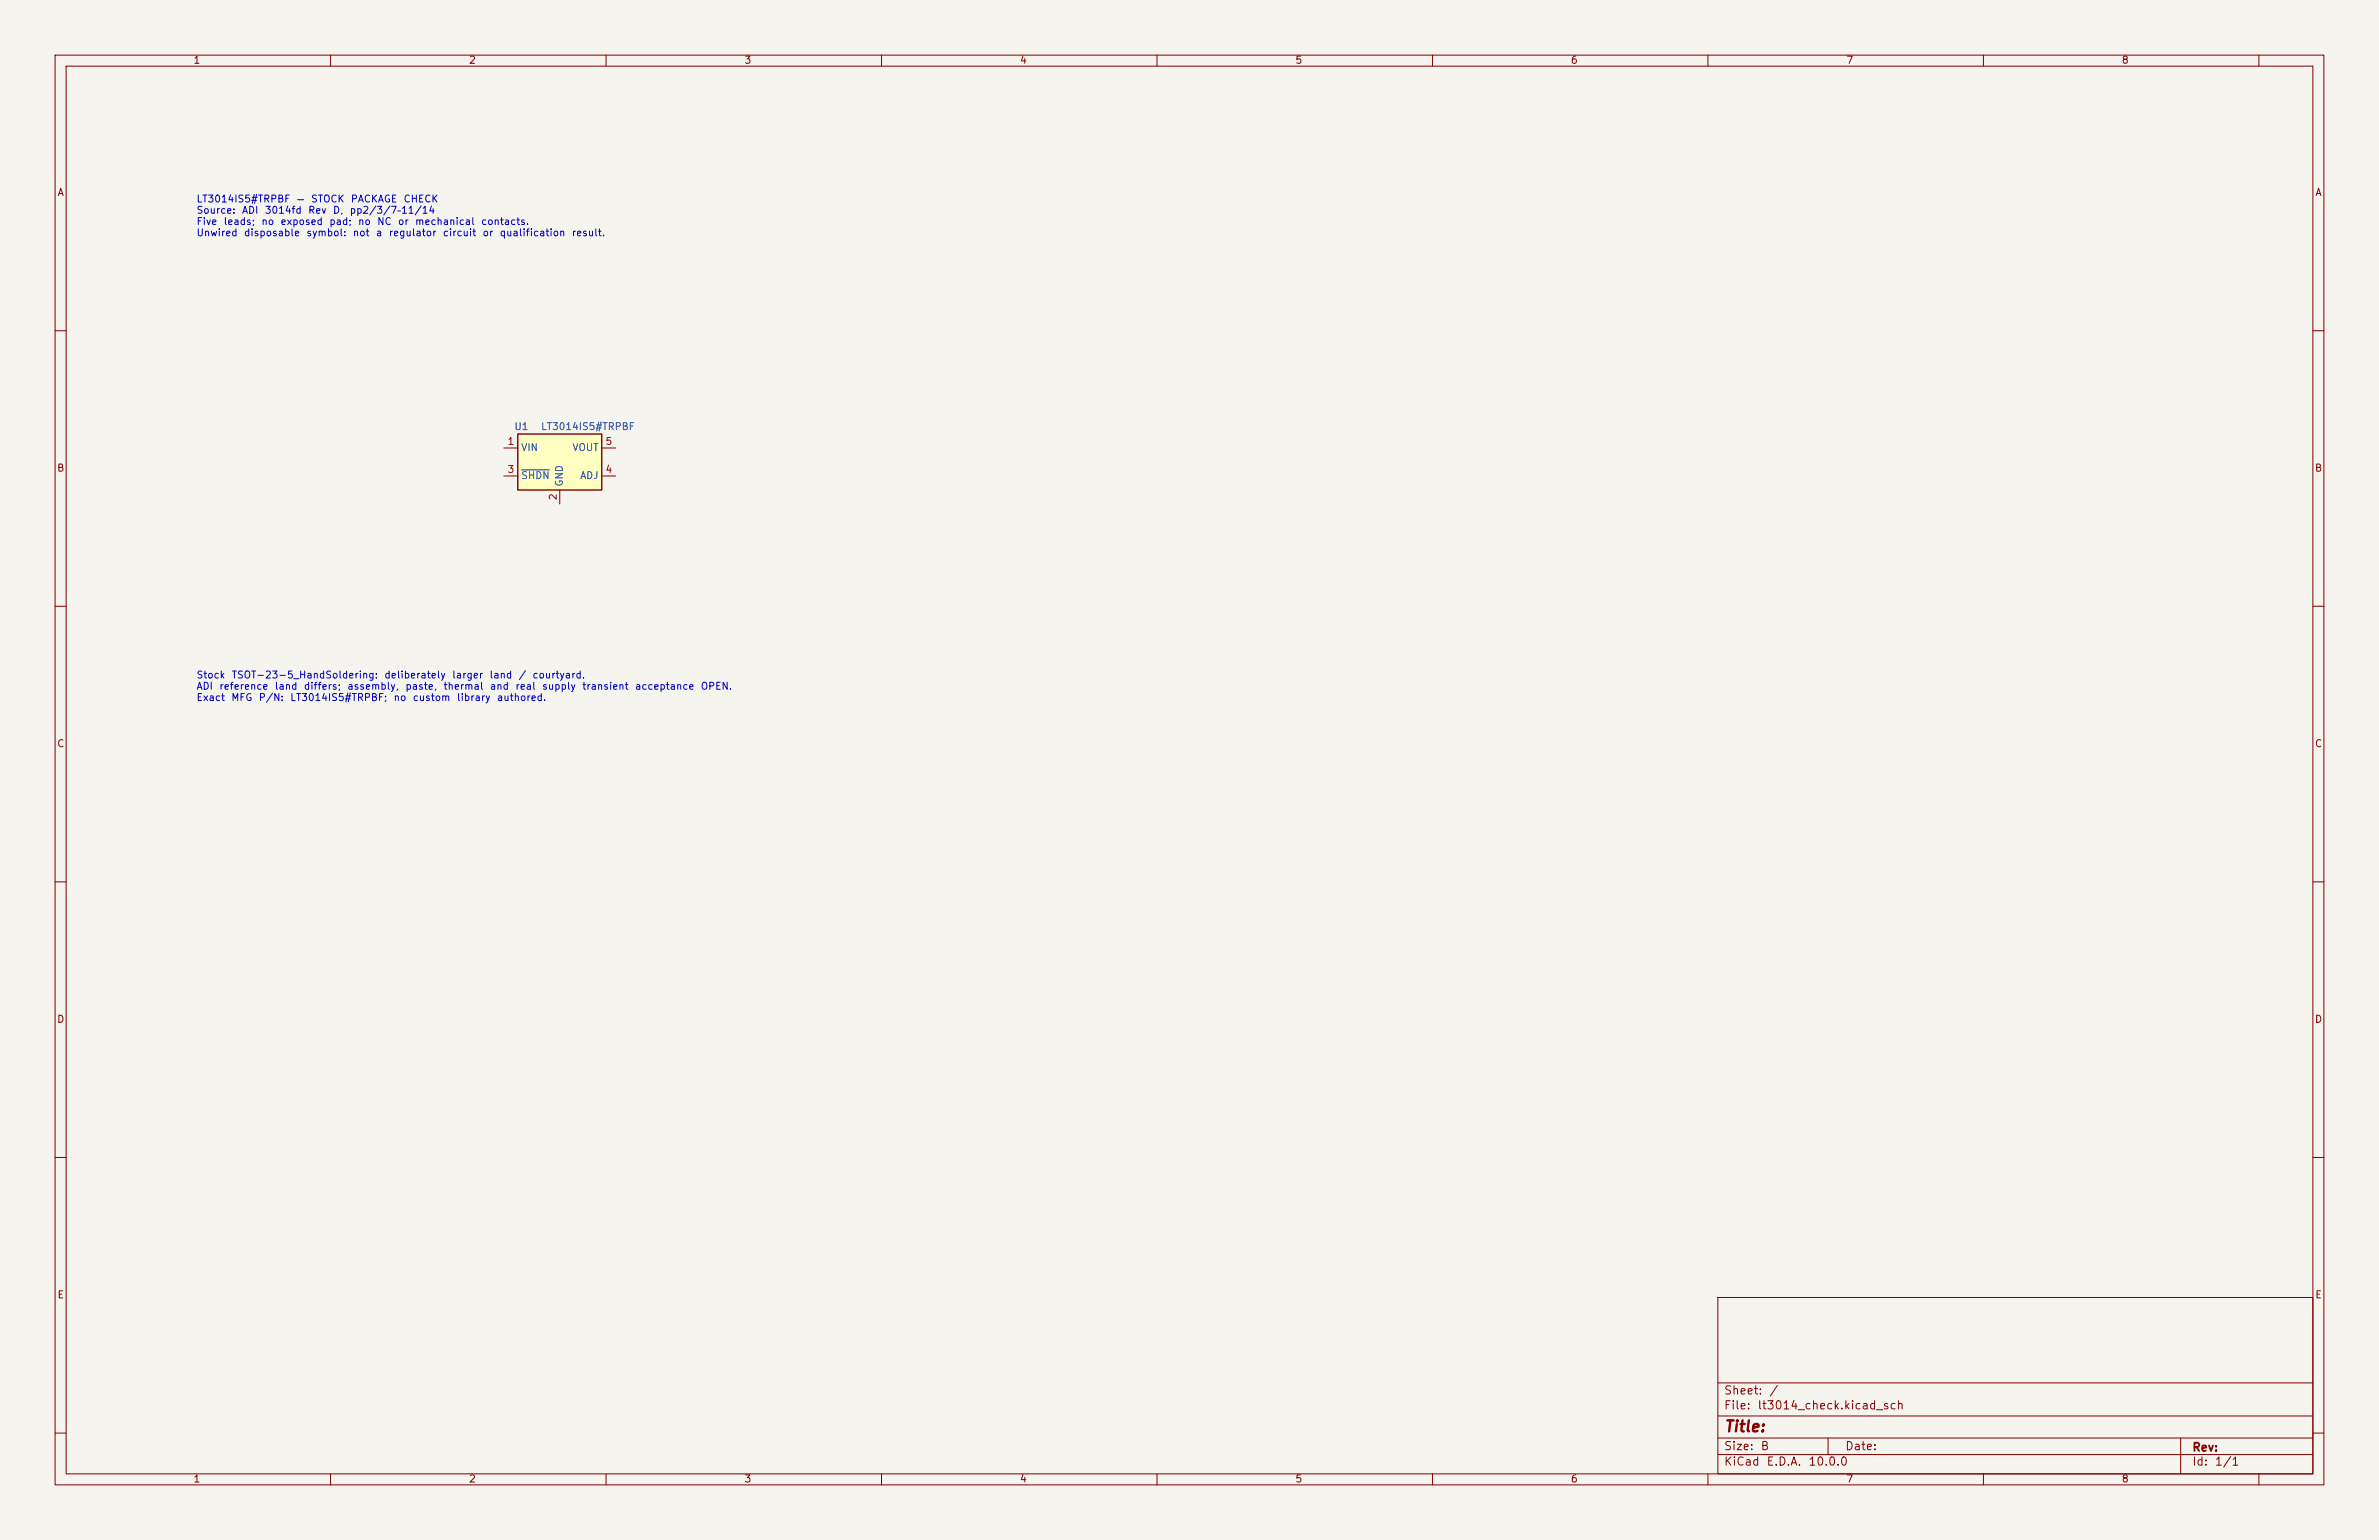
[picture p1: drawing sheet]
<svg xmlns="http://www.w3.org/2000/svg" width="432mm" height="279mm" viewBox="0 0 432 279" stroke-linecap="round" stroke-linejoin="round" font-family="sans-serif">
<defs><g id="words">
<text font-size="2" fill="#840000" x="312.8" y="260.3">Title:</text>
<g font-size="1.5" fill="#840000">
<text x="312.8" y="256.1">File:</text>
<text x="312.8" y="253.4">Sheet:</text>
<text x="318.9" y="256.1">lt3014_check.kicad_sch</text>
<text x="321" y="253.4">/</text>
<text x="312.8" y="263.5">Size:</text>
<text x="319.5" y="263.5">B</text>
<text x="334.8" y="263.5">Date:</text>
<text x="397.8" y="263.7">Rev:</text>
<text x="312.8" y="266.3">KiCad</text>
<text x="320.5" y="266.3">E.D.A.</text>
<text x="328.1" y="266.3">10.0.0</text>
<text x="397.8" y="266.3">Id:</text>
<text x="401.9" y="266.3">1/1</text>
</g>
<g font-size="1.3" fill="#840000">
<text x="35" y="11.9">1</text>
<text x="85" y="11.9">2</text>
<text x="135" y="11.9">3</text>
<text x="185" y="11.9">4</text>
<text x="235" y="11.9">5</text>
<text x="285" y="11.9">6</text>
<text x="335" y="11.9">7</text>
<text x="385" y="11.9">8</text>
<text x="10.3" y="35.9">A</text>
<text x="420.1" y="35.9">A</text>
<text x="10.3" y="85.9">B</text>
<text x="420.1" y="85.9">B</text>
<text x="10.3" y="135.9">C</text>
<text x="420.1" y="135.9">C</text>
<text x="10.3" y="185.9">D</text>
<text x="420.1" y="185.9">D</text>
<text x="10.3" y="235.9">E</text>
<text x="420.1" y="235.9">E</text>
<text x="35" y="269.3">1</text>
<text x="85" y="269.3">2</text>
<text x="135" y="269.3">3</text>
<text x="185" y="269.3">4</text>
<text x="235" y="269.3">5</text>
<text x="285" y="269.3">6</text>
<text x="335" y="269.3">7</text>
<text x="385" y="269.3">8</text>
</g>
<g font-size="1.3" fill="#0000c2">
<text x="35.6" y="37">LT3014IS5#TRPBF</text>
<text x="35.6" y="39.1">Source:</text>
<text x="35.6" y="41.1">Five</text>
<text x="40.5" y="41.1">leads;</text>
<text x="43.8" y="39.1">ADI</text>
<text x="47.3" y="41.1">no</text>
<text x="47.9" y="39.1">3014fd</text>
<text x="50.8" y="41.1">exposed</text>
<text x="53.7" y="37">—</text>
<text x="55.8" y="39.1">Rev</text>
<text x="56.3" y="37">STOCK</text>
<text x="59.7" y="41.1">pad;</text>
<text x="60.3" y="39.1">D,</text>
<text x="63.4" y="39.1">pp2/3/7–11/14</text>
<text x="63.6" y="37">PACKAGE</text>
<text x="64.9" y="41.1">no</text>
<text x="68.3" y="41.1">NC</text>
<text x="72.1" y="41.1">or</text>
<text x="73.1" y="37">CHECK</text>
<text x="75.2" y="41.1">mechanical</text>
<text x="87.2" y="41.1">contacts.</text>
<text x="35.6" y="43.2">Unwired</text>
<text x="44.2" y="43.2">disposable</text>
<text x="55.5" y="43.2">symbol:</text>
<text x="63.9" y="43.2">not</text>
<text x="68.1" y="43.2">a</text>
<text x="70.4" y="43.2">regulator</text>
<text x="80.3" y="43.2">circuit</text>
<text x="87.5" y="43.2">or</text>
<text x="90.6" y="43.2">qualification</text>
<text x="103.7" y="43.2">result.</text>
<text x="35.6" y="123.4">Stock</text>
<text x="35.6" y="125.4">ADI</text>
<text x="39.7" y="125.4">reference</text>
<text x="41.9" y="123.4">TSOT-23-5_HandSoldering:</text>
<text x="49.8" y="125.4">land</text>
<text x="55" y="125.4">differs;</text>
<text x="62.9" y="125.4">assembly,</text>
<text x="69.7" y="123.4">deliberately</text>
<text x="73.5" y="125.4">paste,</text>
<text x="80.4" y="125.4">thermal</text>
<text x="81.9" y="123.4">larger</text>
<text x="88.7" y="123.4">land</text>
<text x="88.8" y="125.4">and</text>
<text x="93.4" y="125.4">real</text>
<text x="94" y="123.4">/</text>
<text x="96.5" y="123.4">courtyard.</text>
<text x="98.3" y="125.4">supply</text>
<text x="105.6" y="125.4">transient</text>
<text x="115.1" y="125.4">acceptance</text>
<text x="127.1" y="125.4">OPEN.</text>
<text x="35.6" y="127.5">Exact</text>
<text x="41.9" y="127.5">MFG</text>
<text x="46.9" y="127.5">P/N:</text>
<text x="52.6" y="127.5">LT3014IS5#TRPBF;</text>
<text x="71.3" y="127.5">no</text>
<text x="74.8" y="127.5">custom</text>
<text x="82.8" y="127.5">library</text>
<text x="90.1" y="127.5">authored.</text>
</g>
<g font-size="1.3" fill="#a90000">
<text x="92" y="81">1</text>
<text x="109.8" y="81">5</text>
<text x="92" y="86.1">3</text>
<text x="109.8" y="86.1">4</text>
<text x="101.3" y="90.9" transform="rotate(-90 101.3 90.9)">2</text>
</g>
<g font-size="1.3" fill="#006464">
<text x="93.2" y="78.3">U1</text>
<text x="94.5" y="82.1">VIN</text>
<text x="98.1" y="78.3">LT3014IS5#TRPBF</text>
<text x="103.8" y="82.1">VOUT</text>
<text x="94.5" y="87.2">SHDN</text>
<text x="102.5" y="88.4" transform="rotate(-90 102.5 88.4)">GND</text>
<text x="105.2" y="87.2">ADJ</text>
</g>
</g></defs>
<path d="M0 0h431.8v279.4h-431.8z" fill="#f5f4ef" stroke="#f5f4ef" stroke-width=".18"/>
<g fill="none" stroke="#840000" stroke-width=".18">
<path d="M10 10h411.8v259.4h-411.8zM12 12h407.8v255.4h-407.8zM60 10v2M110 10v2M160 10v2M210 10v2M260 10v2M310 10v2M360 10v2M410 10v2M10 60h2M419.8 60h2"/>
<path d="M10 110h2M419.8 110h2M10 160h2M419.8 160h2M10 210h2M419.8 210h2M311.8 235.4h108v32h-108zM10 260h2M311.8 256.9h108M311.8 250.9h108M419.8 260h2M60 267.4v2"/>
<path d="M110 267.4v2M160 267.4v2M210 267.4v2M260 267.4v2M310 267.4v2M311.8 263.9h108M311.8 260.9h108M331.8 260.9v3M360 267.4v2M395.8 260.9v6.5M410 267.4v2"/>
</g>
<path d="M94 78.7h15.2v10.2h-15.2z" fill="#ffffc2"/>
<path d="M94 78.7h15.2v10.2h-15.2z" fill="none" stroke="#840000" stroke-width=".25"/>
<path d="M91.4 81.3h2.6M91.4 86.4h2.6M101.6 88.9v2.5M109.2 81.3h2.6M109.2 86.4h2.6" fill="none" stroke="#840000" stroke-width=".18"/>
<path d="M94.6 85.3h5.1" fill="none" stroke="#006464" stroke-width=".18"/>
<use href="#words"/>
</svg>
